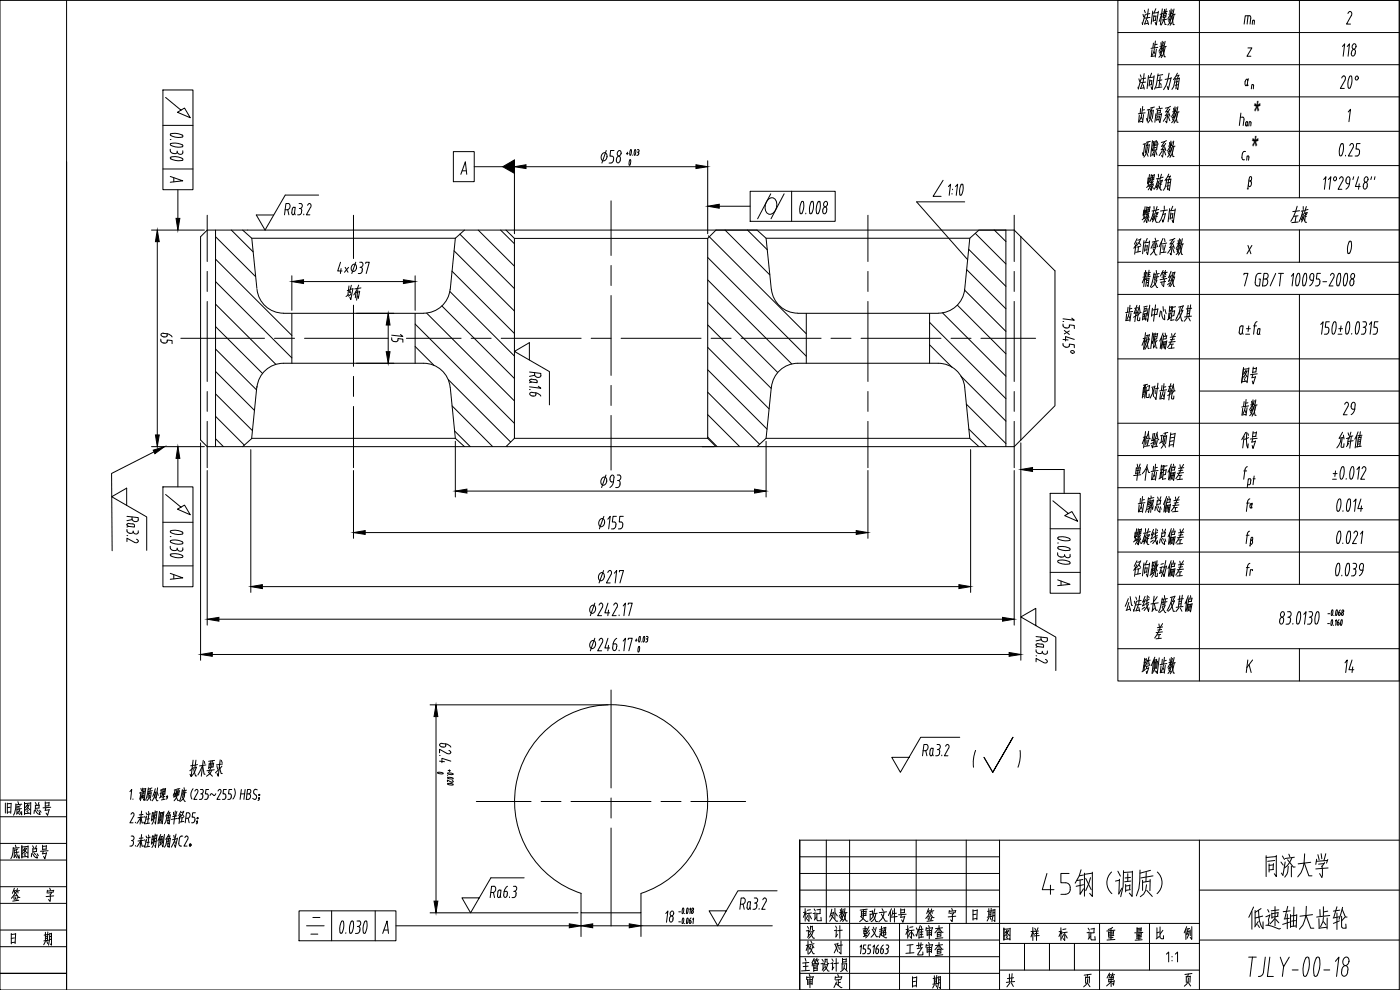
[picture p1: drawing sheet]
<svg xmlns="http://www.w3.org/2000/svg" width="420mm" height="297mm" viewBox="0 0 420 297" stroke-linecap="round" stroke-linejoin="round" font-family="sans-serif">
<defs><g id="words">
<text font-size="15" x="288.6" y="233.9">( )</text>
<text font-size="13.7" x="311.5" y="270.6">45钢（调质）</text>
<g font-size="11.5">
<text x="378.9" y="264.6">同济大学</text>
<text x="373.6" y="280.1">低速轴大齿轮</text>
</g>
<g font-size="10.3">
<text x="375.5" y="37.9">*</text>
<text x="374.9" y="48.2">*</text>
</g>
<g font-size="8.8">
<text x="398.3" y="28.2">20°</text>
<text x="395.8" y="48.7">0.25</text>
<text x="393.3" y="68.1" transform="rotate(-90 393.3 68.1)">左旋</text>
<text x="398.3" y="78">0</text>
<text x="400" y="135.8">允许值</text>
<text x="395.1" y="155.2">0.014</text>
</g>
<g font-size="8.4">
<text x="351" y="18.7" transform="rotate(-90 351 18.7)">齿数</text>
<text x="342.9" y="58.2">螺旋角</text>
<text x="378.2" y="116.4" transform="rotate(-90 378.2 116.4)">图号</text>
<text x="378.2" y="125.9" transform="rotate(-90 378.2 125.9)">齿数</text>
<text x="378.2" y="135.8" transform="rotate(-90 378.2 135.8)">代号</text>
<text x="395.1" y="164.7">0.021</text>
</g>
<g font-size="7.9">
<text x="282.6" y="60.3">1:10</text>
<text x=".4" y="245.9">旧底图总号</text>
<text x="2.1" y="258.9">底图总号</text>
<text x="256.8" y="278">更改文件号</text>
<text x="240.9" y="297.7">审 定</text>
<text x="330.9" y="297.4">第 页</text>
</g>
<g font-size="7.5">
<text x="2.1" y="271.6">签 字</text>
<text x="239.9" y="277.6">标记</text>
<text x="247.6" y="277.6">处数</text>
<text x="276.6" y="277.6">签 字</text>
<text x="290.7" y="277.6">日 期</text>
<text x="2.1" y="284.7">日 期</text>
<text x="240.6" y="287.5">校 对</text>
<text x="270.6" y="287.9">工艺审查</text>
<text x="270.6" y="282.9">标准审查</text>
<text x="300.2" y="283.3">图 样 标 记</text>
<text x="330.9" y="283.3">重 量</text>
<text x="345.7" y="283.3">比 例</text>
<text x="272.7" y="297.7">日 期</text>
<text x="300.9" y="297.4">共 页</text>
</g>
<g font-size="7.1">
<text x="401.8" y="125.6">29</text>
<text x="257.9" y="282.6">彭义超</text>
</g>
<text font-size="6.6" x="46.9" y="104.4">65</text>
<g font-size="5.7">
<text x="116.4" y="104.1">15</text>
<text x="407.1" y="202.8" transform="rotate(-90 407.1 202.8)">14</text>
<text x="203.2" y="278" transform="rotate(-90 203.2 278)">18</text>
</g>
<g font-size="5.3">
<text x="185.2" y="51.2">0</text>
<text x="188" y="197.2">0</text>
</g>
<g font-size="4.9">
<text x="376.8" y="154.5" transform="rotate(-90 376.8 154.5)">f α</text>
<text x="376.8" y="165.1" transform="rotate(-90 376.8 165.1)">f β</text>
<text x="376.8" y="173.9" transform="rotate(-90 376.8 173.9)">f r</text>
</g>
</g></defs>
<!-- layer: OTH -->
<g fill="none" stroke="#000" stroke-width=".3">
<path d="M0 .1h419.9v296.9h-419.9zM0 240.1h20M0 258h20M0 253.1h20M0 245.1h20M240 257.1h60M248 252.1v25M255 252.1v44.9M275 252.1v25M290 252.1v25M0 266.1h20M0 271h20"/>
<path d="M0 279h20M240 272.1h60M240 267.1h60M240 262.1h60M252.1 277.7v3.8M270 277.1v19.9M285 277.1v19.9M330 277.1v19.9M345 277.1v14M0 284h20M20 292h-20h20M240 287h60"/>
<path d="M240 292h60M240 282.1h60M251 287.6v3.8M300 291.1h60M300 283.1h60M307.5 283.1v8M315 283.1v8M322.5 283.1v8M350.1 286.3l.6-.6v2.9M351.7 287v.1M351.7 288.1v.2M352.7 286.3l.7-.6v2.9"/>
<path d="M374.7 287.2h2.3M375.9 287.2l-.7 5.8M377.7 293h.4M379.7 287.2l-.6 4.9-.4 .6-.6 .2M381.1 287.2l-.7 5.8h1.7M384.2 287.2l1 2.9 1.7-2.9M385.2 290.1l-.3 2.9M387.8 291h1.8M391.9 287.5l.5-.4 .4 .4M391.9 287.5l-.7 2.2-.2 1.5 .2 1.4M392.8 287.4a6.9 6.9 0 0 1-1 5.5h-.3l-.3-.3M395 287.5l.5-.4 .4 .4"/>
<path d="M395.1 287.5l-.8 2.2-.1 1.5 .2 1.4M395.9 287.4a6.9 6.9 0 0 1-.9 5.5h-.4l-.2-.3M397.3 291h1.8M400.8 288.4l1-1.2-.7 5.8M402.7 291a.95 .95 0 0 1 .7-1.2 .95 .95 0 0 1 1.1 .8v.4M402.7 291l-.1 .6a.91 .91 0 0 0 .6 1.3 .91 .91 0 0 0 1.2-.8l.1-.5M403.5 287.4a.96 .96 0 0 1 1.3 .2 .96 .96 0 0 1 0 1.2 .91 .91 0 0 1-1.2 .9 .91 .91 0 0 1-.6-1.3zM404.5 291l-.1 .7"/>
</g>
<!-- layer: 0 -->
<path d="M20 .1v296.7v-248.2M142.3 50h8.6" fill="none" stroke="#000" stroke-width=".3"/>
<!-- layer: OBJ -->
<path d="M300 252.1v44.9M360 252.1v44.9M419.9 252.1h-179.9v44.9v-44.9v44.9h179.9M240 277.1h120M360 267.1h59.9M360 282.1h59.9" fill="none" stroke="#000" stroke-width=".3"/>
<g fill="none" stroke="#000" stroke-width=".3">
<path d="M335.5 .1h84.4v204.2h-84.4zM335.5 9.8h84.4M335.5 19.4h84.4M342.8 6.8l.1 .6M343 4.3l.2 .8M343.5 3.1l.2 .7M343.7 4.3l-.8 2.9M344.2 5.4l-.7 1.8M344.4 6.1l.3 1.3M344.5 7l-1 .2M344.6 2.7l-.3 2.7M345.1 4.1l-1.3 .2"/>
<path d="M345.1 5.2l-1.6 .2M345.9 3.3l-.4 3.9M346.3 4.5l-.2 2M346.8 6.1h-.7M346.9 2.6l-.6 1.3M346.9 4.8l-.1 1.3M346.9 4.9h-.6M347.6 3.8l-1.7 .2M347.6 3.4l-.6 4.1-.3-.8M348.6 4.5l.1 .5M348.7 4.2l-.8 2.2M348.8 2.7l-.6 4.7"/>
<path d="M349 4l-.8 .3M349.2 4l-.1 1.4M349.3 6l.4 1.4h.3M349.5 5.2l-1 2.3M349.5 2.8l-.1 1.2M349.8 4.6l-.6 .2M349.9 5.1l-.8 .1M350 4l-.8 .2M350 2.7l-.3 1.3M350.1 3.9l-.3 1.2M350.1 5.8l-1.4 .2M350.3 3.4l-1.2 .2"/>
<path d="M351.1 3.2l.1 .7M351.2 5.4l-.4 1.1 .6 .6M351.3 4.3l.3 .7M351.3 4.2l-.8 1.5M351.4 5.7l-.8 .3M351.5 5.4l-.6 1.7-.4 .4M351.5 2.7l-.3 2.5M351.7 5l.4 2.4h.3M351.8 3l-.2 1.1M351.9 4l-1.1 .3M352.3 2.7l-.7 2.7M352.4 4.3l-.7 2.4-.5 .9"/>
<path d="M352.7 4.3l-.7 .1M360 .1v204.2M374.5 14.4h1.2l-1.5 2.5h1.2M374.6 4.7l-.3 2.5M374.9 4.7h-1.2l-.3 2.5M375 4.7l.3 .2 .1 .5M375.4 5.4l-.2 1.8M376.5 6.4l-.1 .9M376.5 6.4l-.1-.3h-.4l-.2 1.2M390 .1v59.2M402.9 14l.7-.8-.5 3.7M404.3 14l.7-.8-.4 3.7"/>
<path d="M405.2 3.4l-.7 .7M405.2 3.5l.4 .2 .1 .7-1.6 2.8h1.2M405.5 16l.1 .3a.53 .53 0 0 0 .5 .5 .53 .53 0 0 0 .5-.5l.1-.3M405.6 15.6v.4M405.6 15.6l.3-.5a.49 .49 0 0 1 .5-.3 .49 .49 0 0 1 .4 .5v.3M406 13.4a.49 .49 0 0 1 .6-.3 .49 .49 0 0 1 .4 .5l-.3 .9a.49 .49 0 0 1-.5 .2 .49 .49 0 0 1-.4-.5zM406.7 15.6v.4M48.9 27h9v29.9h-9zM48.9 37.6h9M49.7 29.2l4.6 3.8 1.1-.6 1.7 2.9-3.8-1.6 1-.7M335.5 29.1h84.4M335.5 39.4h84.4"/>
<path d="M341.5 26.1l.1 .6M341.8 23.7l.2 .8M341.9 34.6l-.2 2 1.2-.2M342.2 22.5l.3 .7M342.3 32.6l-.1 1.5M342.4 23.7l-.8 2.9M342.5 35.2l.4 .7M342.6 34.3l-.6 2M342.9 31.9l-.2 2M343 24.8l-.7 1.7M343.1 25.5l.3 1.2M343.2 34.4l-.3 2.4"/>
<path d="M343.3 26.3l-1.1 .3M343.4 22.1l-.3 2.6M343.5 32.9l-.7 .1M343.7 33.9l-2.1 .2M343.8 24.6l-1.5 .2M343.8 23.4l-1.2 .3M344.7 22.7l-.4 3.9M344.8 32.9l-.5 3.5-.2-.9M345.1 23.9l-.3 1.9M345.2 32.8l-.9 .2M345.3 33.1l-.3 2.4M345.4 35.6l.4 1"/>
<path d="M345.6 33.7l-.5 2.4-.6 .8M345.6 22l-.5 1.3M345.6 25.4l-.7 .1M345.7 24.2l-.7 .1M345.7 24.1l-.2 1.3M345.8 32.3l-.3 1M346.1 33.2l-.9 .2M346.2 33l-.4 2.5M346.3 23.1l-1.7 .3M346.4 22.7l-.6 4.2-.4-.9M346.5 32.1l-1.2 .3M346.9 34.1l-.3 2.6"/>
<path d="M347.3 34.8l-.2 1.3M347.4 33l-.1 1.2M347.6 22.2l-.6 3.5-.5 1M347.9 31.9l.1 .5M347.9 35.8l-.8 .1M348 35l-.7 .1M348 34.8l-.2 1M348.2 23l-.4 3.2M348.3 33.9h-1M348.3 33.1l-.9 .1M348.3 25l.2 .6M348.3 33l-.2 .9"/>
<path d="M348.5 34.3l-1.6 .3M348.6 34.1l-.5 2.7-.3-.7M348.7 24l-1.3 .2M348.7 26.1l-1.8 .3M348.8 32.5l-1.8 .3M349 22.4l-1.5 .3M350.1 35l-1 1.4M350.4 34.5l-.3 2.4-.3-.5M350.6 33.4l-.8 .2M350.6 35l.5 1.2M350.7 33.8l.4 1.1M350.7 32.2l-.8 1.4"/>
<path d="M350.9 22l-.9 3.6-.8 1.3M350.9 34.4l-1.2 .3M351.1 32.8l-1.3 1.8M351.3 31.9l-1.5 .6M351.4 23.5l-1.7 .3M351.5 23.2l-.9 3.7-.3-1M352.2 32.5l.1 .7M352.3 34.7l-.4 1.1 .6 .6M352.5 33.5l-.9 1.5M352.5 33.6l.3 .7M352.6 35l-.9 .3M352.6 34.7l-.6 1.7-.4 .4"/>
<path d="M352.6 32l-.3 2.6M352.7 23.4l-.5 2.6-.5 .8M352.9 34.3l.3 2.4h.4M353 32.3l-.3 1.1M353.1 33.3l-1.2 .3M353.3 23.7l-.4 3M353.4 22l-1.2 1.9M353.5 32l-.8 2.8M353.5 25.4l-.8 .2M353.5 33.6l-.6 2.5-.6 .8M353.6 24.5l-.8 .1M353.8 22.6l-.8 .2"/>
<path d="M353.8 22.5l-.5 1.1M353.9 33.6l-.8 .1M353.9 23.4l-.4 3.5-.3-.5M353.9 23.5l-1.2 .2M372.2 35.2h.7M372.4 33.9l-.5 3.8M372.9 35.1l.4 .5-.2 2.1M374 37.8h.1M374.1 36.5h.3l-.1 1M374.2 36.5l-.4 .4v.7l.2 .1 .3-.3M374.3 37.5l.1 .3M374.5 24.2l-.2-.5a1.22 1.22 0 0 0-.3 2l.4-.4"/>
<path d="M374.7 23.7l-.2 .4-.2 1.6 .3-.1M375.2 36.5h-.3l-.1 1.3M375.3 36.5l.1 .2v1.1M375.5 26.7l.2-1.3 .5 .2-.1 1.1M404.6 33.6l.7-.8-.5 3.7M48.9 50.7h9M51.1 52.9l3.8 1.4-3.8 .4M51.1 41.9h.2M51.1 44.8v.6M51.1 45.3l.3 .5 .6 .2M51.3 43l-.2 .3 .2 .3M51.3 40.7l-.2-.3a3.5 3.5 0 0 1 3.8 .4 3.5 3.5 0 0 1-3.5-.1"/>
<path d="M51.4 43.1a3.9 3.9 0 0 1 3.5 .7 3.5 3.5 0 0 1-3.5-.2M52.2 53.3v1.3M53.2 45.3v.3M53.2 45.6l-.5 .5-.8-.1M53.4 56.9v8.6M54.7 47.5l.2 .4-.2 .2M54.7 47.5a3.5 3.5 0 0 0-3.6-.1 4 4 0 0 0 3.6 .7M54.9 45.2v.6a.87 .87 0 0 1-.9 .5 .87 .87 0 0 1-.8-.7M95.6 58.5h-10l-6.1 10.5-2.6-4.5h5.2M136.1 45.5h6.2v9h-6.2zM138.3 52.3l1.4-3.8 .4 3.8M138.7 51.3h1.2"/>
<path d="M154.4 48.2v21.9M157.9 50h51M180.9 46a.92 .92 0 0 1 1.2 .2 .92 .92 0 0 1 0 1.2 .87 .87 0 0 1-1.1 .8 .87 .87 0 0 1-.6-1.2zM181.9 45.2l-1.3 3.7M182.8 48.9h.6M184.3 45.2h-1l-.3 1.6h.6M189.3 46.5l.2-1.2-.2-.4-.3 .8v.8M190.5 45l-.1 1.5M190.7 45h-.2M190.8 45l-.2 1.5M191.3 44.9h.3M191.6 44.9l.2 .4-.3 .3"/>
<path d="M212.4 48.2v21.9M225.1 57.4h25.6v9h-25.6zM231.3 58.2l-3.9 7.4M235.3 58.2l-3.9 7.4M237.6 57.4v9M335.5 49.7h84.4M335.5 59.3h84.4M343.6 43.2l-.5 3.5-.2-.9M344 43.1l-.9 .2M344 43.4l-.3 2.4M344.2 45.9l.4 1M344.4 44l-.5 2.3-.6 .8"/>
<path d="M344.6 42.6l-.3 1M344.9 43.5l-.9 .2M344.9 43.4l-.3 2.4M345.2 42.4l-1.2 .3M345.9 42.2l-.6 4.7M346.3 42.5l-.5 .2M346.3 42.4l-.5 2.9-.1-.6M346.3 45.5l-.6 1.2M346.5 43.5l-.3 1.7M346.7 45.1l-.2 1.9-.3-.7M346.8 42.3l-.6 1.3M346.8 45.3l.4 1.2"/>
<path d="M347 44.2l-.7 .2M347 42.1l-.1 1.4M347.2 44.9l-1 .2M347.2 42.4l.4 .9M347.3 43.5l-.8 .1M347.3 43.4l-.2 1.5M348.8 45.2l-.9 1.5M349.2 44.8l-.3 2.3-.3-.4M349.4 43.7l-.8 .2M349.4 45.3l.4 1.2M349.5 42.5l-1 .2M349.5 44.1l.4 1.1"/>
<path d="M349.5 42.5l-.8 1.3M349.7 44.7l-1.3 .2M349.8 43l-1.2 1.9M350.1 42.2l-.6 .3M351 42.7l.1 .8M351.1 44.9l-.4 1.2 .6 .6M351.2 43.8l-.8 1.5M351.2 43.9l.4 .7M351.3 45.3l-.8 .3M351.4 45l-.6 1.7-.4 .4M351.4 42.3l-.3 2.6M351.7 44.6l.3 2.4h.3"/>
<path d="M351.8 42.6l-.3 1.1M351.8 43.6l-1.1 .2M352.3 42.3l-.8 2.8M352.3 43.9l-.6 2.4-.6 .9M352.6 43.8l-.7 .2M372.7 47.2l.3 .7h.5M372.8 46.2l-.1 1M373.4 45.5h.4M373.5 45.4l-.4 .2-.2 .6M374.1 48.1l.2-1.3 .5 .2-.1 1.1M374.3 56.7h.3M374.6 55.5l.2 .5a.9 .9 0 0 0 .8-.7 .9 .9 0 0 0-.4-1 .65 .65 0 0 0 .5-.7 .65 .65 0 0 0-.5-.6l-.7 3.7"/>
<path d="M375.2 54.3h-.3M397.3 53.9l.6-.9-.4 3.8M398.7 53.9l.7-.9-.5 3.8M400.5 53.1l.2-.1a.59 .59 0 0 1 .4 .8 .59 .59 0 0 1-.7 .4l-.2-.6zM402.6 53l.5 .5-.1 .8M402.6 53l-.6 .7M402.9 54.3l-1.3 2.5h1.1M403.9 54.3l.3-1a.49 .49 0 0 1 .6-.2 .49 .49 0 0 1 .3 .4l-.2 2-.4 .8-.6 .5M403.9 54.3l.1 .6 .4 .2M404.4 55.1h.6M406.3 53l-.3 .9M407.7 53l-.9 3h1.4"/>
<path d="M407.9 55.1l-.2 1.7M409.1 55.9l.1 .3a.53 .53 0 0 0 .5 .5 .53 .53 0 0 0 .5-.5l.1-.3M409.2 55.5l-.1 .5M409.2 55.5l.2-.6a.49 .49 0 0 1 .6-.2 .49 .49 0 0 1 .3 .5v.8M409.6 53.3a.49 .49 0 0 1 .6-.2 .49 .49 0 0 1 .3 .4l-.2 .9a.49 .49 0 0 1-.5 .3 .49 .49 0 0 1-.4-.5zM411.6 53l-.2 .9M412.7 53l-.2 .9M45.5 69h15.8M47.2 72.5v58M85.6 62.9h.6M86.4 62.9l.3 1.6M86.4 61.1h-.6l-.4 3.4"/>
<path d="M86.5 61a1.01 1.01 0 0 1 .5 1.1 1.01 1.01 0 0 1-.7 .8M87.7 62.7l.3-.4 .6-.1-.2 1.7M87.7 62.8v1.5h.5l.2-.5M87.9 64.5h.1M88.4 64l.2 .5M89.3 64.5h.5M89.7 61.1h.6a.77 .77 0 0 1 .4 .8 .77 .77 0 0 1-.6 .6M89.8 62.6h.3M90.1 62.6l.4 .2 .1 .5M90.5 63.3l-.1 .7-.5 .4M91.2 64.2l-.1 .3M92.3 61.6l.2-.3a.59 .59 0 0 1 .8 .1 .59 .59 0 0 1-.1 .8"/>
<path d="M93.2 62.2l-1.3 2.3h1.1M102.2 78.7l-.9 2.6h1.4M105.7 79.6a.67 .67 0 0 1 .8-.3 .67 .67 0 0 1 .5 .6 .97 .97 0 0 1-.3 1.2 .97 .97 0 0 1-1.2 0 1.46 1.46 0 0 1 .2-1.5zM106.8 78.7l-1.2 3.4M107.9 78.7h.6a.77 .77 0 0 1 .4 .8 .77 .77 0 0 1-.6 .7M109.7 79.1l.1-.4h1l-.9 3.4M215.9 61.9h9.2M230.4 60.1a1.51 1.51 0 0 1 1.8-.7 1.51 1.51 0 0 1 .9 1.8 2.48 2.48 0 0 1-2.5 3 2.84 2.84 0 0 1-.2-4.1zM240.7 63.9l-.3 .3-.3-.3M241.1 60.6l-.3-.2a3.9 3.9 0 0 0-.7 3.6M241.1 60.6l.1 1.7-.5 1.7M241.9 64l-.1 .2"/>
<path d="M244 60.6a3.7 3.7 0 0 1-.7 3.6 3.5 3.5 0 0 1 .5-3.8l.2 .2M245.7 63.9l-.5 .2a3.7 3.7 0 0 1 .6-3.7l.3 .2 .1 1.1-.5 2.3M247 62.9l.2-.6a.49 .49 0 0 1 .6-.2 .49 .49 0 0 1 .3 .5l-.3 1.3a.49 .49 0 0 1-.5 .2 .49 .49 0 0 1-.4-.4v-.8M247.4 60.6a.49 .49 0 0 1 .6-.2 .49 .49 0 0 1 .3 .5l-.2 .9a.49 .49 0 0 1-.6 .2 .49 .49 0 0 1-.3-.5zM289.5 60.6h-14.4l15.3 17.3M306.4 71l10.2 10.3v40.4l-10.2 10.3M335.5 69h84.4M335.5 78.7h84.4M340.3 74.5l.6-.9-.4 2.7M341.2 72.8l-.3 .8M341.2 71.6l-.8 1.7M341.7 74l-.2 1.6"/>
<path d="M341.8 72.8l.6 .8M342.2 73.9l-1 .3M342.3 71.8l-.8 .3M342.3 75.4l-1.5 .3M342.4 71.6l-1.3 2.1M343.3 63l-.2 1.8M343.3 72.2l-.4 3.9M343.5 64.9l.1 .7M343.6 65.3l-.8 .6M343.7 62l-.5 3.6M343.7 64.2l-.6 .2M343.7 73.4l-.2 2"/>
<path d="M343.8 63.2l-.6 .1M343.9 63.1l-.2 1.1M344 65.5l-.7 1.2M344.2 62l-.2 2M344.3 75h-.8M344.3 71.5l-.6 1.3M344.3 73.8h-.6M344.3 73.6l-.1 1.4M344.4 65.1l-.2 1.7-.3-.6M344.5 65.5l.3 .9M344.6 64.4l-.7 .1M344.6 63.7l-.6 .7"/>
<path d="M344.6 62.3l-.1 1.3M344.7 64.6l.1 .7M344.7 65.1l-.9 .1M344.8 64l-.9 1.1M344.8 62.9l-.6 .1M344.9 72.7l-1.6 .2M345 63.5l-1 .2M345 72.3l-.6 4.1-.3-.8M345.1 62.2l-.9 .1M345.1 62l-.2 1.5M346.1 74.7l.7 1.8h.4M346.1 73.1l-.7 1.4"/>
<path d="M346.2 63.3l-1.1 3.1M346.3 62l.1 .9M346.4 64.2l-.5 1.8-.1-.4M346.4 65.3l.6 1.4h.4M346.4 64.2h-.4M346.5 72.5l-.2 1.5M346.7 64.5l-.8 2.1M346.7 71.4l.1 .7M346.7 63.1l-1 .2M346.8 74.2l-.9 .2M347 74l-.7 1.3-1 1.2M347 72.4l-.2 1.6"/>
<path d="M347.1 63.9l-.3 2.3M347.1 73l.3 1M347.3 62l-.5 1.7M347.3 64.9l-.4 .1M347.5 63.8l-.8 .2M347.6 63.7l-.3 .7M347.6 72.2l-1.8 .4M347.8 62.9l-.9 .2M348.6 72.5l-.5 3.9M349 73.6l.1 1.3M349 71.5l-1.1 2.5M349.3 63.1l-.9 2.9-.6 .8"/>
<path d="M349.4 61.8v1.1M349.5 71.7l.1 .8M349.7 64.2l-.7 .1M349.8 64l-.8 2.7-.2-.7M349.8 73.5l-.6 2.2M349.9 75.6l-1.5 .2M350.1 72.9l-1.3 .3M350.4 63l-2.1 .3M351 62.6l-.4 3.9M351.4 63.8l-.2 2M351.4 74.5l-1 1.5M351.7 74.1l-.2 2.4-.3-.5"/>
<path d="M351.9 65.4h-.7M351.9 73l-.8 .2M352 61.9l-.6 1.3M352 64.2h-.6M352 74.6l.4 1.2M352 64l-.2 1.4M352.1 73.4l.3 1.1M352.1 71.8l-.9 1.4M352.2 74l-1.2 .3M352.4 72.3l-1.2 1.9M352.6 71.5l-1.5 .6M352.6 63.1l-1.6 .2"/>
<path d="M352.7 62.7l-.6 4.1-.4-.8M353.6 72.1l.1 .7M353.6 74.3l-.3 1.1 .5 .6M353.8 73.2l.3 .7M353.8 73.1l-.8 1.5M353.9 74.7l-.8 .2M353.9 74.3l-.5 1.7-.4 .4M354 71.6l-.3 2.6M354.2 73.9l.4 2.4h.3M354.3 71.9l-.3 1.1M354.4 72.9l-1.1 .3M354.8 71.6l-.7 2.8"/>
<path d="M354.9 73.2l-.7 2.4-.5 .9M355.2 73.2l-.7 .1M374.5 73.6l.9 2.5M375.7 73.6l-1.5 2.5M390 69v9.7M87.6 82.7v10.4M91.1 84.5h30M102.4 80.6l-.2 1.5M103.6 80.2l.8 1.5M104.6 80.2l-1.2 1.5M104.7 88.4l-.9 .6M104.7 85.8l-.3 2.8"/>
<path d="M104.9 87l-.7 .2M105.1 87.5l.2 .5M105.4 88.3l-.8 .6M105.5 85.6l-.6 2.2M105.9 86.6l-.6 3.3-.3-.7M105.9 86.6l-.8 .2M106.8 87.4l-.2 2M107 94h11.2M107.4 86.9l-.4 3.2M107.5 82.1h.6M107.7 85.5l-1.5 3M107.9 87.5l-1.1 .2"/>
<path d="M107.9 87.4l-.4 2.1-.2-.7M108 80.2h.3M108.3 80.2l.4 .2 .1 .6M108.3 86.4l-1.8 .3M108.7 81v.3M108.7 81.3l-.2 .5-.4 .2M124.6 82.7v10.4M319 96.5h.2M319 97.2v.6M319.1 97.8a1.07 1.07 0 0 0 1.8 .2v-.5l1.5 .1v1M319.4 99.1l1.5 1.3M320.9 99.3l-1.5 .9"/>
<path d="M321.6 95.4l.8 .7-3.4-.4M335.5 88.3h84.4M338.1 94.2l-.2 2M338.5 92.2l-.1 1.5M338.8 94.8l.2 .7M338.9 93.9l-.7 2M339.1 91.6l-.2 2M339.1 96l-1.2 .2M339.4 94l-.3 2.4M339.7 92.5l-.7 .2M339.9 93.5l-2.1 .3M341 92.9l-.4 3.6"/>
<path d="M341.2 94.6l-1 .6M341.2 91.6l-.8 2.4M341.3 93.8l-1 .2M341.5 92.3l-1 .2M341.6 93.6l-.3 2.4 .2 .2h.5l.1-.9M341.9 92.2l.3 1.6h.3M342 91.7l-.8 2.6M342.1 93.8l-.6 .8M343.1 93.8l-.2 2.2M343.5 81.8l-.1 .9M343.5 92.4l-.2 1.3M343.5 83.2l-.7 1.7"/>
<path d="M343.5 94.2l-.1 1.4M343.6 83.3l.2 .6M343.7 95.7v.3M343.7 95.6l-.8 .2M343.7 94.9l-.6 .1M343.8 99.8l-.6 5M343.8 81.1l-.6 4.9M344 93.3l-.7 .2M344 82.9l-1 .3M344 94.1l-.9 .2M344 92.5l-.6 .2M344 92.4l-.1 1"/>
<path d="M344.1 93.9l-.4 2.1M344.1 81.7l-.4 1.1M344.2 83.5l-.4 2.5M344.3 91.8l-1.1 .3M344.6 84.7l-.6 .2M344.6 92.6l-.3 2.2M344.6 84.1l-.5 .1M344.8 83.4l-.2 2.6-.3-.5M344.8 81.1l-.2 1.9M344.8 83.6l-.7 .1M345.1 91.6l-.7 4.8-.2-.8M345.1 82.3l-.9 .2"/>
<path d="M345.2 82.9l-1.2 .3M345.2 81.7l-1 .3M345.9 92.5l-.3 2.4M345.9 99.9l-.5 4.7M346.3 84.7l.9 1.6h.2M346.4 81.9l-.7 3.3-.5 .9M346.7 99.9l-.5 4.5 .3-.6M346.7 82.3l-.2 1.7M346.8 91.5l-.6 4.9M347 81.1l.1 .9M347.1 84.2l-.7 .2M347.2 83.7l-.7 .1"/>
<path d="M347.2 84.1l-.6 1.2-1 1M347.3 94.3l-1.7 .3M347.3 82.3l-.2 1.4M347.5 92.7l-1.7 .3M347.5 92.7l-.3 1.6M347.8 83l-1.6 .2M347.9 82.1l-1.6 .2M348.3 93.3l-.4 1.8M348.6 93.4l.1 1.3 .3 1 .5 .3v-1.5M348.7 84.7v.8M348.9 81.8l.1 .8M349 99.9l-.4 1.2-.4 3.5"/>
<path d="M349 92l.2 1.4M349.1 81.1l-.8 1.7M349.3 82.6l-.1 1.1M349.4 81.7l-.7 .1M349.5 83.8l-.3 2.2-.3-.4M349.6 92.9l.4 1.2M349.7 99.9l.1 .8M349.7 81.8l.2 .7M349.8 84.4l-1.6 .3M349.8 81.1l-.6 1.6M349.8 83l-1.1 .2M350.2 83.6l-2.1 .3"/>
<path d="M350.3 81.7l-.7 .1M350.8 93.9l-.2 1.9M351.1 91.8l-.2 1.7M351.1 84.9l-.7 .5M351.2 93.2l-.3 2.4M351.2 84.1l-.6 .3M351.3 95.3l-.9 .7M351.4 82.9l-.8 .4M351.5 81.4l-.7 1.8M351.5 94.1l-.4 .1M351.6 82.5l-.9 1.9M351.6 92.1l-.5 .1"/>
<path d="M351.7 92l-.2 1.1-.6 .2M351.8 83.6l.4 2.3h.3M351.9 92l-.5 4.2M352 81.9l-.5 2.4-.7 1.7M352.3 94.7l-.7 .2M352.3 96l-.9 .1M352.5 93.3l-.8 .2M352.5 83.2l-.5 .1M352.6 83l-.6 1.7-.8 1.3M352.6 81.7l-.9 .2M352.6 93.2l-.3 1.5M352.6 81.6l-.5 1.6"/>
<path d="M352.7 100l-2.3 4.3M352.8 92l-.9 .2M353.9 93.6l.8 2.7h.3M354.2 92.1l-.3 1.5-1.1 2.5M355 93.2l-.6 .2M355 93.1l-.7 1.7-1.2 1.5M355.1 91.8l-1.4 .3M355.1 91.7l-.6 1.6M356.3 95.3l-.9 1.1M356.6 91.6l-.4 3.4M356.7 95.3l.5 1M356.9 94l-.6 .1"/>
<path d="M357 93.2l-.6 .2M357.3 91.5l-.4 3.4M357.6 94.9l-2.1 .2M357.6 92.5l-1.6 .2M371.9 99.7l.4 .6M372.1 98.4l.2-.5 .8-.1-.3 1.9M372.1 98.4l-.2 1.3M372.8 99.8l.3 .5M372.9 99.7l-.5 .6M373.3 82.5l.1-.5h1.1l-1 3.8M374.1 98.6h1.1M374.8 97.8l-.2 1.7"/>
<path d="M376.2 97.8h.9M376.6 97.4l-.4 2.9M376.9 83.1l-.2 1.6a.79 .79 0 0 0 .6 1M377.3 96.5l-.5 .3-.2 .5M377.8 98.6h.4l-.2 1.3-.4 .5M377.8 98.6l-.3 .2-.2 1.1 .3 .5M377.8 83.7h.4l-.2 2.1h-.7M378.5 82h-.7a1.06 1.06 0 0 0-.9 1.1M379.1 83.7h.8M379.9 83.7a1.1 1.1 0 0 1 .6 1.1 1.1 1.1 0 0 1-.9 .9M379.9 83.7a.87 .87 0 0 0 .7-.8 .87 .87 0 0 0-.5-.9h-.8l-.4 3.8h.7M382.9 82l-1.7 3.8"/>
<path d="M383.7 82h1.5M384.4 82l-.4 3.8M387.6 82.9l.6-.9-.4 3.8M389 85.6a3.9 3.9 0 0 1 .7-3.6 3.5 3.5 0 0 1-.1 3.6M389.6 85.6l-.3 .2-.3-.2M390 88.3v87M391.6 85.6l-.3 .2a3.6 3.6 0 0 1 .5-3.8 3.5 3.5 0 0 1-.2 3.6M393.1 82.9l.1 1 .4 .2M393.1 82.9l.3-.6a.49 .49 0 0 1 .5-.2 .49 .49 0 0 1 .4 .4v.4M393.5 84.1h.6M394.3 82.9l-.4 2-.9 .9M394.8 85.8h.6"/>
<path d="M395.6 83.7l.4 .2 .1 .6M396.1 84.5l-.1 .7-.6 .5M396.3 82h-1l-.2 1.7h.5M396.4 97.4l.7-.9-.5 3.8M397 84.5h1.1M398.8 99.5l-.3 .5-.4 .3M398.9 96.5h-1l-.2 1.7 1 .3v1M399.3 82.6a.62 .62 0 0 1 .8-.6 .62 .62 0 0 1 .3 1l-1.5 2.8h1.1M401.7 82.2l-.5 1.7v1.6M401.8 98.6h1.1M401.9 85.6l-.4 .2-.2-.2M402.2 82.2l.1 1.7-.5 1.6"/>
<path d="M402.3 82.2l-.3-.2-.3 .2M402.5 97.8l-.2 1.7M403.3 85.5a3.7 3.7 0 0 1 .7-3.5 3.5 3.5 0 0 1-.1 3.5M403.9 85.6l-.3 .2-.3-.2M404.4 96.7a3.6 3.6 0 0 0-.2 3.6 3.5 3.5 0 0 0 .6-3.7l-.5 .1M405.1 84.5v.4M405.2 84.5l.2-.6a.49 .49 0 0 1 .6-.2 .49 .49 0 0 1 .3 .5v.3M405.6 82.3a.49 .49 0 0 1 .6-.2 .49 .49 0 0 1 .3 .4l-.2 .9a.49 .49 0 0 1-.6 .2 .49 .49 0 0 1-.3-.4zM406.3 84.5l-.3 1a.49 .49 0 0 1-.5 .2 .49 .49 0 0 1-.4-.5v-.3M409 96.5h.6M409.1 98.2a.65 .65 0 0 1 .8 .8M409.6 96.5a.87 .87 0 0 1 .5 .9 .87 .87 0 0 1-.7 .7"/>
<path d="M409.9 99l-.3 1-1 .3M411 97.4l.6-.9-.4 3.8M412.9 98.2a1.14 1.14 0 0 1 .4 1.4 1.14 1.14 0 0 1-1.2 .7M413.6 96.5h-1.1l-.2 1.7h.6M107 109h11.2M158.9 108v-5.2l-4.5 2.6 10.5 6.1v10M158.9 111.6l3.4 .4v.7M158.9 114.1v.1M158.9 116.9h.2M159.4 114.6l-.5 .2M159.7 117.8l1.1 .1v.5M159.7 118.8l.4 .1"/>
<path d="M159.7 117.7a.56 .56 0 0 0-.7 .5 .56 .56 0 0 0 .7 .6M160.4 111.8v.7M160.4 112.6l-1.5 .3M160.5 112.5a1.01 1.01 0 0 0 .8 .7 1.01 1.01 0 0 0 1-.5M160.6 113.9l-1.3-.1-.3 .4 .5 .4 1.7 .2v-.4M160.6 113.9l.6 .5M160.8 118.4l-.2 .3-.5 .1M160.8 117.9l.8 .2 .7 .7M161.5 115.9l.8 .6-3.4-.4M319 103v.5M319 101.8l1.5 .2M319.1 103.5l.2 .4 .9 .3"/>
<path d="M320.9 103.7l-.2 .4-.5 .1M320.9 103.8v-.6l1.5 .2v.9M321.4 105.3h.8l.2 .4a.55 .55 0 0 1-.6 .3 .55 .55 0 0 1-.4-.7zM322.4 101.8l-2.6-.8v1.3M335.5 107.7h84.4M343.2 116.2l-.4 3.2M343.5 118.2l-.4 .1M343.5 115.6l-.4 2.4M343.5 101.8l.3 .7M343.5 118.8l-.6 .1M343.6 101.5l-.9 2.1M343.8 115.5l-.3 2.2h.2"/>
<path d="M344 101.4l-.9 .2M344 116.3l-.8 .1M344 116.2l-.5 3.3M344.1 102l.5 2.6 .3-.1M344.2 117l-.2 2 .2 .3 .6-.1 .1-1M344.3 100.6l-1 4M344.4 115.3l-1.2 .3M344.8 117.1l-.6 .1M344.8 101.8l-.3 .2M344.9 100.5l-.9 .2M344.9 101.6l-1.3 3.2M344.9 115.8l-.6 .1"/>
<path d="M345 100.4l-.4 1.5M345 115.6l-.2 1.5M345.9 116.4l.3 2.6M346.4 100.1l-.5 2.9-.1-.6M346.4 100.2l-.5 .1M346.5 116.1l-.8 .1M346.6 101.8l.4 2.6h.3M346.6 115.8l-1.4 3.7M346.7 117.1v1M347.1 100.9l-.5 .1M347.3 102.1l-.5 .7M347.4 100l-.3 1.7-.6 .1"/>
<path d="M347.4 100.1l-.7 .2M347.5 115l-.6 4.9-.4-.7M347.7 116.4l-1.1 .3M348.3 117.7l-.2 2 1.2-.2M348.6 101.1l-.6 1.2M348.7 115.7l-.1 1.5M348.9 102.5l-.3 2.2M349 118.3l.2 .7M349.1 117.4l-.7 2M349.2 100.5l-.8 3.8M349.3 102.6l-.3 1.8M349.3 115.1l-.2 2"/>
<path d="M349.6 117.5l-.3 2.4M349.7 102.5l-.2 1.9M349.9 103.2l-1 .2M349.9 116l-.7 .2M350 101.6l-1 .2M350.1 100.9l-.9 .1M350.1 102.5l-1.2 .1M350.1 117l-2.1 .3M350.2 102.2l-.5 2.6-.1-.3M350.2 100.7l-.3 1M351.2 116.4l-.4 3.6M351.4 118.1l-1 .6"/>
<path d="M351.4 115.1l-.8 2.4M351.5 117.2l-1 .3M351.6 100.1l.1 .8M351.7 103.3l-.2 1.2M351.7 115.8l-1 .2M351.8 117.1l-.1 2.6h.5l.1-.9M352.1 115.7l.3 1.6h.3M352.2 103.2l-1 .1M352.2 115.2l-.8 2.6M352.3 117.3l-.6 .8M352.4 104.4l-1.7 .1M352.5 101.8l-1.3 .1"/>
<path d="M352.7 102.5l-1.9 .2M352.8 101l-1.6 .2M360 117.3h59.9M372.3 100.3h.1M373.8 100.3h1.2M377.6 100.4h.1M378 100l.1 .4M397.5 100.3h.6M399.9 100.1a3.7 3.7 0 0 1 .7-3.6 3.5 3.5 0 0 1-.1 3.6M400.5 100.1l-.4 .2-.2-.2M401.6 100.3h1.1M405.7 100.1l-.1 .2"/>
<path d="M407.4 100.1l-.3 .2a3.5 3.5 0 0 1 .5-3.8 3.5 3.5 0 0 1-.1 3.6M45.5 134h15.8M46.2 135.6l-12.7 6.5 .2 23.2M53.4 137.5v8.6M60.2 132.9v65.2M75.3 134.9v42.8M136.7 132.4v16.7M229.9 132.4v16.7M291.3 134.9v42.8M306.4 132.9v65.2M335.5 127h84.4M335.5 136.7h84.4"/>
<path d="M341.3 139.3l.2 .9M342.2 139.2l-.4 1.2M343.5 131.4l.2 .7M343.6 131.1l-.8 2M343.8 129.5l-.6 4.9M343.9 132.2l-.1 1.2M344 131l-.9 .2M344.2 140l.5 1.8h.4M344.3 132l-.1 1M344.3 139.4l-.2 .9-1.3 1.8M344.6 130l-.7 1.8M344.7 131.5l-.6 .1"/>
<path d="M344.7 129.4l.2 2.2h.3M344.8 131.9l-.5 1.9M345 133.7l-1.5 .2M346 130.5l-.3 1.7M346.2 132.7l-.8 .5M346.2 139.9l-.1 1.5M346.4 132.1l-.8 .1M346.5 131.9l-.6 2.5-.3-.8M346.5 130.1l-.6 .1M346.6 130l-.4 2.1M346.6 132.4v1.1M346.8 139.3l-.2 2"/>
<path d="M346.9 132.1v1.1M347.2 130.1l.4 1.8h.2M347.3 129.7l-.8 2.3M347.3 131.6l-.5 .1M347.3 132.2l-.4 1.7M347.4 133.9l-1.2 .2M348.6 139.6l-.2 1.6M348.7 130.7l-.3 2M349 130.6l-.7 .2M349 132.4l-1 .6M349.1 139.8l-.6 .1M349.2 139.6l-.2 1.2-.6 .2"/>
<path d="M349.2 130.8l-.2 2.4M349.4 133.2l.4 1M349.4 139.6l-.5 4.2 .9-.2M349.6 131.3l-.5 2.4-.6 .8M349.8 129.9l-.3 1.1M350.1 130.8l-.9 .2M350.1 130.7l-.3 2.5M350.3 139.7l-.9 .2M350.5 129.7l-1.2 .3M351.4 129.9l-.5 4.2M351.5 139.3l-.4 1.2-.4 3.5M351.7 139.9l-.8 3.8"/>
<path d="M352.2 133.4l-1.3 .2M352.2 132.2l-1.1 .2M352.2 139.3l.1 .7M352.3 131.2l-1.1 .2M352.6 130.1l-1.3 .3M352.7 130l-.6 4.1M352.7 140l-.3 1M354.1 139.4l.1 .9M355.2 139.3l-2.3 4.3M38 151.7v-5.2l-4.5 2.5 10.5 6.1v10M38.1 154.9l3.4 .4v.7a1 1 0 0 1-1 .5 1 1 0 0 1-.9-.8v-.6M38.1 158.9l.1 .7 .7 .4"/>
<path d="M38.6 157.9l-.5 .2M38.7 157.1l1.1 .1M38.7 157l-.6 .4 .3 .4 1.9 .3v-.4M39.6 155.9l-1.5 .3M39.8 157.2l.6 .4M40 159.3v.3M40 159.6l-.2 .3-.9 .1M41.5 159.2v.6a.77 .77 0 0 1-.8 .4 .77 .77 0 0 1-.7-.6M48.9 146.1h9v30h-9zM48.9 156.7h9M49.7 148.4l4.6 3.8 1.1-.7 1.7 3-3.8-1.7 1-.6M51.2 159.3a3.7 3.7 0 0 1 3.7 .7l-.1 .1a3.7 3.7 0 0 1-3.7-.6z"/>
<path d="M62.2 141.2v46.4M106.1 141.2v20.3M109.6 159.8h147.4M140.1 147.3h86.3M180.2 155.8a.92 .92 0 0 1 1.2 .2 .92 .92 0 0 1 0 1.2 .87 .87 0 0 1-1.1 .8 .87 .87 0 0 1-.6-1.2zM180.8 143.4a.92 .92 0 0 1 1.2 .1 .92 .92 0 0 1 0 1.3 .87 .87 0 0 1-1.1 .8 .87 .87 0 0 1-.6-1.2zM181.2 154.9l-1.3 3.8M181.9 142.5l-1.3 3.8M182.4 155.8l.7-.9-.4 3.8M183.1 143.8l.1 .5 .4 .3M183.1 143.4l-.1 .4M183.1 143.3l.3-.5a.49 .49 0 0 1 .5-.2 .49 .49 0 0 1 .4 .4l-.3 2-.4 .7-.6 .5"/>
<path d="M183.5 144.6h.6M183.5 158.7h.6M184.4 156.6l.4 .3 .1 .5M184.8 146.3h.5M184.8 157.5l-.2 .9-.5 .2M185 154.9h-1l-.2 1.7h.6M185.3 142.5h.5M185.3 144.2l.7 .2 .1 1M185.6 158.7h.5M185.8 142.5a.87 .87 0 0 1 .5 .9 .87 .87 0 0 1-.7 .8M186.1 145.4l-.3 .6-.4 .2M186.4 156.6a1.16 1.16 0 0 1-.2 2"/>
<path d="M187.1 154.9h-1.1l-.2 1.7h.6M260.5 141.2v20.3M304.4 141.2v46.4M309.9 140.9h9.5v7.1M315.2 148h9v30h-9zM315.2 158.7h9M316 150.3l4.6 3.8 1.1-.6 1.7 2.9-3.9-1.7 1.1-.6M335.5 146.3h84.4M335.5 156h84.4M340.7 159.7l-.2 1.7M341 140.3l-.2 1.9M341.1 158.7l-.4 3.5"/>
<path d="M341.2 159.9l-.5 .1M341.3 159.7l-.1 1.2-.7 .1M341.6 140.5l-.4 3.6M341.6 158.7l-.1 1.9M341.9 151.5l-.2 2.1M342 141.1l-.9 .1M342.1 158.9l-.2 1.3M342.1 141.9l-1.3 .1M342.2 140.4l-1.2 .1M342.3 140.3l-.3 1.6M342.3 149.5l-.2 1.5M342.3 159.5l-.7 .2"/>
<path d="M342.4 142.4l-2.2 .3M342.5 152.1l.3 .8M342.5 158.8l-.9 .2M342.6 158.7l-.3 1.4M342.6 151.2l-.7 2M342.9 149l-.3 1.9M342.9 153.4l-1.3 .2M343.2 151.4l-.3 2.3M343.5 149.9l-.7 .2M343.6 150.8l-2 .4M343.7 159.9l-1.1 3.2M343.8 158.6v.9"/>
<path d="M344.1 140.7l-.4 3.4M344.1 159.8l-.9 .2M344.7 149.3l-.5 3.3-.4 1.1M344.7 158.6l-.5 1.8M344.8 150.7l-.1 .8M344.9 152.4l-.2 1.3-.1-.3M345.1 149.8v.5M345.2 159.5l-.8 .2M345.3 151.8l-.7 .2M345.3 151.7l-.4 .8M345.3 152.3l-1 .6M345.3 151.2l-.6 .2"/>
<path d="M345.4 150.7l-.6 .1M345.4 150.6l-.2 .6M345.4 148.8l.1 .5M345.5 150.3l-.9 .1M345.8 150.1l-.5 3.6M345.8 141.9l-.2 2 1.2-.2M346.2 150.1l-.5 .1M346.2 158.8l-.6 1.7M346.2 150l-.3 1.2v1.6l-.2-.5M346.3 149.3l-1.7 .4M346.3 159.8l-.8 1.9M346.4 142.5l.3 .7"/>
<path d="M346.5 141.6l-.6 2M346.8 152l-.2 1.2M346.9 158.6l-.2 2.5 .1 1.2 .5 1.1 .1-1.2M347.1 152l.2 1 .8 .7v-1M347.1 141.7l-.3 2.4M347.2 158.9l.2 .4M347.3 140.2l-.6 .2M347.3 150.1l-.2 1.6M347.4 159.7l-.9 .6M347.4 149.1l.2 .8M347.5 151.8l.3 .6M347.6 141.2l-2.1 .3"/>
<path d="M348.2 151.2l-1 .2M348.2 152l.3 .8M348.3 141.6l-.2 1.9M348.4 150.1l-1.1 .2M348.4 150.1l-.3 1.1M348.4 149l-.4 1.1M348.7 140.9l-.3 2.3M348.7 159.8l-.2 1.6M348.8 143l-1 .7M348.8 158.8l.2 .7M349 141.8l-.4 .1M349.7 150.1l-.5 1.3"/>
<path d="M349.7 159.8l-1 .2M349.8 159.7l-.3 1.2M349.8 158.7l-.4 1.1M350 141l-.8 .2M350 140.9l-.2 1.5-.8 .1M350.1 151.5l-.3 2.2M350.1 149l-.4 1.1-.4 3.5M350.4 149.5l-.9 3.9M350.4 151.7l-.2 1.8M350.8 149l.1 .7M350.9 151.5l-.3 2M351 152.3l-.9 .1"/>
<path d="M351.1 140.5l-.6 1.2M351.1 159.8l-.5 1.2M351.2 150.7l-1 .1M351.2 149.9l-.8 .1M351.2 151.5l-1.2 .2M351.3 151.2l-.5 2.6-.1-.2M351.3 149.7l-.2 1M351.4 141.8l-.3 2.3M351.5 158.6l-.4 1.2-.4 3.5M351.8 159.2l-.9 3.8M351.8 142l-.3 1.8M352.2 141.9l-.3 1.9"/>
<path d="M352.2 158.6l.1 .7M352.4 142.6l-1 .1M352.5 141l-1 .1M352.6 140.2l-.9 .1M352.6 141.8l-1.2 .2M352.6 159.5l-.9 .2M352.7 141.6l-.5 2.5-.1-.2M352.7 159.3l-.3 1.1M352.8 149.1l.1 .8M352.8 152.3l-.1 1.2M353.3 152.3h-1M353.5 153.4l-1.6 .2"/>
<path d="M353.6 150.8l-1.2 .1M353.8 151.5l-1.8 .2M353.9 149l-2.4 4.3M353.9 150l-1.6 .2M354.2 158.8l.1 .8M354.2 142.7l-.2 1.1M354.7 142.6l-1 .1M354.9 143.7l-1.7 .2M355 141.1l-1.3 .2M355.2 141.8l-1.9 .2M355.2 158.7l-2.3 4.3M355.3 140.3l-1.6 .2"/>
<path d="M355.3 159.7l-1.6 .2M373.3 141.3h.8M373.6 140.9l-.3 2.9M374.3 140l-.4 .3-.2 .5M374.4 145.4h.5M375.1 143.7h-.5l-.3 2.6M375.1 143.6l.3 .6M375.3 144.9l-.4 .5M375.4 144.2l-.1 .7M376 143.7h.7M376.4 142.8l-.4 2.6M399.9 143.8h1.2"/>
<path d="M400.1 142.1h1.2M400.8 141.3l-.2 1.6M402.3 143.6l.2 .2a3.6 3.6 0 0 0 .7-3.8h-.2a3.9 3.9 0 0 0-.7 3.6M404 143.6v.2M405.2 143.6a3.9 3.9 0 0 1 .7-3.6 3.5 3.5 0 0 1-.1 3.6M405.8 143.6l-.3 .2-.3-.2M407.2 140.9l.8-.9-.5 3.8M408.8 140.6a.63 .63 0 0 1 .8-.6 .63 .63 0 0 1 .3 1l-.1 .3M409.7 141.3l-1.4 2.5h1.2M38.1 160.7h.2M41 161.8l.3 .1a.6 .6 0 0 1-.1 .9 .6 .6 0 0 1-.8-.1l-2.3-1.2v1M48.9 169.8h9"/>
<path d="M51.1 172l3.8 1.4-3.8 .4M51.1 163.9v.6M51.1 161h.2M51.1 164.5l.3 .4 .6 .2M51.3 166.2l-.2 .3a3.6 3.6 0 0 0 3.7 .6l.1-.2a3.9 3.9 0 0 0-3.5-.7M52.2 172.4v1.3M53.2 164.5v.2M54.7 162.5a3.5 3.5 0 0 0-3.6-.1 3.6 3.6 0 0 0 3.7 .6l-.1-.4M54.9 164.9a.87 .87 0 0 1-.9 .5 .87 .87 0 0 1-.8-.7l-.5 .5h-.8M54.9 164.4v.6M78.7 176h209.1M180.1 172a.92 .92 0 0 1 1.2 .2 .92 .92 0 0 1 0 1.2 .87 .87 0 0 1-1.1 .8 .87 .87 0 0 1-.6-1.2z"/>
<path d="M181.1 171.2l-1.3 3.7M182.4 171.8a.6 .6 0 0 1 .8-.6 .6 .6 0 0 1 .3 .9l-1.5 2.8h1.1M184.4 172l.7-.8-.5 3.7M185.9 171.6v-.4h1.2l-1 3.7M315.2 171.7h9M317.4 165.8l.1 .8 .7 .5M317.4 174l3.7 1.3-3.7 .4M317.4 162.9h.2M317.6 161.7l1.7 .5h1.7M317.6 164.7l1.7 .5 1.7-.1M317.6 161.2l1.7-.1 1.7 .5M317.6 164.1l1.7-.1 1.7 .5"/>
<path d="M317.6 168.1a3.7 3.7 0 0 1 3.6 .8 3.5 3.5 0 0 1-3.6-.1M317.6 161.2l-.2 .2 .2 .4M317.6 164.1l-.2 .3 .2 .3M317.6 168.2l-.2 .2 .2 .3M318.4 174.4v1.2M319.5 166.6l-.3 .4-1 .1M319.5 166.4v.3M319.5 166.7a.87 .87 0 0 0 .8 .6 .87 .87 0 0 0 .9-.4M321 161.6l.2 .3-.2 .3M321 164.5l.2 .3-.2 .3M321.1 166.3v.6M335.5 165.6h84.4"/>
<path d="M335.5 175.3h84.4M338.6 179.6l-.9 2.3M339.2 179l.4 2.6h.3M340.2 171.1l.6-.9-.3 2.7M340.9 179.1l.2 .8M341 162l-.8 .6M341 161.6v.7M341.2 169.4l-.4 .8M341.2 168.3l-.8 1.6M341.5 162.1l-.8 1.2M341.7 170.7l-.2 1.5M341.8 161.7l-.2 1.8-.2-.6"/>
<path d="M341.8 169.4l.5 .9M342 162.1l.2 .9M342 161l-.7 .1M342 160.4l-.5 .7M342 178.8l-.3 2.6M342.1 161.3l.2 .7M342.2 161.7l-1 .2M342.2 170.6l-1 .2M342.2 168.5l-.8 .2M342.3 160.6l-1 1.2M342.3 172.1l-1.5 .3M342.3 168.3l-.5 1.1-.8 1"/>
<path d="M342.4 160.1l-.9 .2M343.3 168.9l-.4 3.9M343.7 178.9l-.7 1.7M343.7 170.1l-.2 1.9M343.7 179.9l-.8 1.9M343.8 162l.6 1.4h.4M343.8 160.9h-.3M343.9 160.8l-.6 1.9-.1-.4M344.1 161.2l-.8 2M344.2 171.6l-.7 .1M344.3 168.2l-.6 1.3M344.3 170.4l-.6 .1"/>
<path d="M344.3 170.3l-.2 1.3M344.3 178.7l-.1 2.6 .5 2.2 .1-1.1M344.5 160.6l-.3 2.2M344.7 179l.2 .4M344.8 161.5l-.4 .2M344.8 179.8l-.9 .6M344.9 169.3l-1.6 .2M344.9 160.4l-.8 .2M345 160.4l-.3 .6M345 168.9l-.6 4.2-.4-.9M345.6 170.6l-.2 1.8M345.9 168.6l-.2 1.6"/>
<path d="M346 169.7l-.3 2.5M346.1 160.2l-.6 .4M346.1 162.1l-.8 .6M346.2 161.3l-.8 .4M346.2 170.6l-.3 .1M346.2 171.7l-1.1 .9M346.3 169.7l-.5 .1M346.4 168.7l-.5 .1M346.4 178.9l-.6 4.4M346.4 168.6l-.2 1.1M346.4 169.7l.1 .5M346.6 170.5l-.6 .9"/>
<path d="M346.9 168.4a7.8 7.8 0 0 1-1.2 4.8M347 170.6l.3 .7M347.3 161.1l-1.4 2M347.3 168.2l-.5 4.8h.5v-1M347.3 179l-1.1 1.6M347.3 160.6l-1 .5M347.6 169.3l-.6 1.1M348.2 161.7l-.2 1.2M348.4 161.7l.6 1.4 .5 .3v-1M348.6 170.2l-.5 1.8M348.7 171.1l.1 1M348.7 171.6l-.8 .5"/>
<path d="M348.8 179.4l-.7 3.4-.4 .9M348.9 161.5l.3 .6M349.1 170l-1 .3M349.2 169.1l-.8 .2M349.2 179.9l-.2 1.6M349.5 178.7v.9M349.5 160.9l-.9 .1M349.6 161.7l.3 .8M349.8 179.8l-.3 1.5M349.9 168.2l-.7 3.2-.7 1.6M350.1 170l-.9 .3M350.1 169.8l-.8 3.2-.1-.8"/>
<path d="M350.4 179.6l-1.7 .3M351.1 169.4l-.6 1.2M351.4 170.8l-.3 2.2M351.4 161.1l-.2 2.3M351.5 168.2l-.4 1.2-.5 3.5M351.7 168.8l-.8 3.8M351.7 179.2l-.2 1.5-.8 1.8M351.7 170.9l-.2 1.8M351.8 161.3l-.2 1.8M352.1 168.2l.2 .7M352.2 170.8l-.3 1.9M352.2 161.2l-.2 1.9"/>
<path d="M352.3 171.5l-.9 .2M352.4 161.9l-1 .2M352.5 169.9l-1 .1M352.5 160.3l-1 .1M352.6 170.8l-1.2 .1M352.6 169.1l-.9 .2M352.6 178.9l-1.4 .4M352.6 170.5l-.4 2.6-.2-.3M352.6 161.1l-1.2 .2M352.6 168.9l-.2 1.1M352.6 178.8l-.7 1.6M352.7 160.9l-.5 2.6-.1-.3"/>
<path d="M354.1 168.4l.1 .8M354.1 178.8l-.4 3.3M354.2 171.6l-.2 1.2M354.2 162l-.1 1.2M354.6 171.5l-.9 .1M354.7 161.9l-1 .1M354.8 172.7l-1.6 .1M354.8 178.6l-.4 3.4M354.9 163.1l-1.7 .1M354.9 170l-1.2 .2M355 160.4l-1.2 .2M355.1 179.6l-1.6 .2"/>
<path d="M355.2 168.3l-2.4 4.3M355.2 170.8l-1.9 .2M355.2 161.1l-1.9 .3M355.2 169.3l-1.5 .2M356.2 179.9l-.6 1.2M356.6 178.7l-.4 1.2-.4 3.5M356.9 179.3l-.9 3.8M357.3 178.7l.1 .7M357.7 179.6l-.9 .2M357.8 179.4l-.3 1.1M401.4 169.2a3.5 3.5 0 0 0-.2 3.6 3.6 3.6 0 0 0 .7-3.8l-.5 .2M402.7 172.6v.2"/>
<path d="M404.3 169.2a3.5 3.5 0 0 0-.1 3.6 3.9 3.9 0 0 0 .7-3.6M404.9 169.2l-.3-.2-.3 .2M405.6 172.8h.6M406.1 169h.5a.87 .87 0 0 1 .5 .9 .87 .87 0 0 1-.7 .8M406.1 170.7h.3M406.4 170.7l.5 .5v.7M406.9 171.9l-.3 .6-.4 .2M408 170.3l.3 .7 .7 .1M408 169.9v.4M408 169.8l.3-.5a.49 .49 0 0 1 .5-.2 .49 .49 0 0 1 .4 .4l-.3 2-.4 .7-.6 .5M63.7 196.4h239.2M65.7 185.8h235.2"/>
<path d="M177.5 181.8a.92 .92 0 0 1 1.2 .2 .92 .92 0 0 1 0 1.2 .87 .87 0 0 1-1.1 .8 .87 .87 0 0 1-.6-1.2zM177.5 192.4a.92 .92 0 0 1 1.2 .2 .92 .92 0 0 1 0 1.2 .87 .87 0 0 1-1.1 .8 .87 .87 0 0 1-.6-1.2zM178.5 181l-1.3 3.7M178.5 191.5l-1.3 3.8M179.8 181.6a.62 .62 0 0 1 .8-.6 .62 .62 0 0 1 .3 1l-1.5 2.7h1.2M179.8 192.1a.6 .6 0 0 1 .8-.6 .6 .6 0 0 1 .3 1l-1.5 2.8h1.2M182.5 181l-1 2.9h1.5M182.5 191.5l-1 2.9h1.5M182.6 183l-.2 1.7M182.6 193.6l-.2 1.7M184 193.2l-.1 1.2M184 193.2h.6"/>
<path d="M184.6 193.2h.2a1.34 1.34 0 0 1-.4 2l-.4-.2-.1-.6M184.8 181l.5 .4-.1 .8M184.8 180.9l-.6 .7M185.1 191.5l-.6 .5-.5 1.2M185.1 182.2l-1.4 2.5h1.2M185.8 184.5v.2M185.8 195.1v.2M187 181.8l.7-.8-.5 3.7M188.5 181.4l.1-.4h1.1l-1 3.7M191.9 192.5l.3-.7-.2-.8-.3 .8v.7M193.3 192.5l.2-.7-.2-.8-.3 .8v.7M194 191l.5 .1-.3 .6"/>
<path d="M310.9 187.7v-5.2l-4.5 2.6 10.5 6.1v10M310.9 191l3.4 .4v.7M310.9 198.6v-1l2.3 1.2M310.9 193.5h.1M310.9 194.9v.5M310.9 196.8h.2M310.9 193.5l.6 .5 1.7 .2v-.5M311 195.4l.2 .4 .5 .2M311.4 194l-.5 .2M311.7 196.1h.4M312.4 191.2v.6M312.4 192l-1.5 .3"/>
<path d="M312.5 191.8a1.01 1.01 0 0 0 .8 .8 1.01 1.01 0 0 0 1.1-.6M312.6 193.3l-1.4-.2-.3 .3M312.7 193.2l.5 .5M312.8 195.4v.3M312.8 195.6l-.2 .4-.5 .1M312.9 195.7a.77 .77 0 0 0 .6 .6 .77 .77 0 0 0 .8-.5M313.8 197.8a.61 .61 0 0 1 .5 .8l-.6 .3-.5-.1M314.3 195.3v.6M335.5 194.6h84.4M338.8 180.7l-.7 2.4M338.9 181.8l.4 1.4M339.2 182.7l-1.3 .4"/>
<path d="M340.2 182.9l.1 .6M340.4 180.4l.3 .7M341.1 180.4l-.8 2.9M341.6 181.5l-.6 1.7M341.8 182.2l.3 1.3M341.9 183l-1 .3M342.5 181.3l-1.6 .2M342.5 180.2l-1.3 .2M343.3 199.4l-.3 2M343.5 180.3l-.6 .4M343.5 197.5l-.1 1.7M343.6 182.2l-.9 .6"/>
<path d="M343.6 181.4l-.7 .4M343.6 198.9l-.3 2.2M343.8 199.8l-.3 .1M343.9 198.7l-.5 .2M344 197.8l-.5 .1M344 197.6l-.2 1.1M344.2 199.9l-.2 .7M344.6 199.2h-.4M344.7 181.3l-1.3 1.9M344.7 198.1l.2 1.5h.2M344.8 180.7l-1.1 .6M344.8 199.8l-.9 .2"/>
<path d="M344.8 197.1l-1 2.5M345.2 198.1l-1.1 .2M346.2 198.2l-.5 3.9M346.4 181.1l.5 2h.4M346.5 182.5l-.8 1M346.6 197.2l-1.1 2.5M346.6 197.8l-.4 2.8M346.8 198.5l-.3 2.1-.6 1.4M347.1 197.9l-.5 .2M347.1 197.8l-.3 2.8M347.4 198.4l-.3 2.2M347.6 180.9l-2.2 .3"/>
<path d="M347.8 187.2l.1 .8M347.9 190.5l-.2 1.1M347.9 197.4l-.6 4.7-.3-.7M348.3 190.4l-.9 .1M348.4 199.8l-.2 2 1.3-.2M348.5 191.5l-1.6 .2M348.6 188.9l-1.2 .1M348.8 182.2l.9 1.6h.2M348.8 197.8l-.1 1.5M348.9 189.6l-1.9 .2M348.9 187.1l-2.4 4.3M348.9 188.1l-1.6 .2"/>
<path d="M349.2 199.5l-.7 2M349.5 197.2l-.3 2M349.6 181.3l-.6 .1M349.6 181.8l-.8 .1M349.7 181.6l-.6 1.3-1.1 .9M349.7 199.6l-.3 2.4M350 198.1l-.7 .2M350.2 199.1l-2.1 .3M350.2 180.5l-1.5 .2M350.7 182.4l-.4 .8M351.1 197.7l.1 .8M351.2 199.9l-.4 1.2 .6 .5"/>
<path d="M351.3 198.9l.4 .7M351.4 198.7l-.9 1.6M351.5 180.7l.6 2.7h.4M351.5 200l-.3 1-.7 1.1M351.5 197.3l-.3 2.5M351.8 199.6l.3 2.4h.4M351.9 197.6l-.3 1.1M352 198.6l-1.2 .2M352.4 197.3l-.8 2.7M352.4 198.9l-.6 2.4-.6 .9M352.5 180.3l-.7 .2M352.5 180.2l-1.2 2.5-.7 .7"/>
<path d="M352.7 198.8l-.7 .2M353.8 182.4l-.9 1.1M354.2 182.5l.5 .9M354.4 181.1l-.6 .2M354.5 180.4l-.6 .1M355 182l-2 .2M356.5 181.3l-.3 2.2M356.9 181.4l-.2 1.8M357.3 181.3l-.3 1.9M357.5 182l-1 .2M357.6 180.4l-1 .1M357.7 181.3l-1.2 .1"/>
<path d="M357.8 181l-.5 2.6-.1-.3M374.5 198l-.5 3.8M374.9 199.4l.6 2.4M375.9 198l-1.7 2.3M384.1 186l.2-.6a.49 .49 0 0 1 .6-.2 .49 .49 0 0 1 .3 .5v.3M384.1 186l-.1 .5M384.5 183.7a.49 .49 0 0 1 .6-.2 .49 .49 0 0 1 .3 .5l-.2 .9a.49 .49 0 0 1-.5 .2 .49 .49 0 0 1-.4-.5zM385.2 186l-.2 1a.49 .49 0 0 1-.6 .2 .49 .49 0 0 1-.4-.4v-.4M386.4 183.5h.6a.89 .89 0 0 1 .4 1.1 .89 .89 0 0 1-.9 .6M386.8 185.2l.4 .2 .1 .6M387.3 186l-.3 1-1 .3M388 187.1v.2"/>
<path d="M389.2 187l.3 .3a3.3 3.3 0 0 0 .4-3.8 3.9 3.9 0 0 0-.7 3.6M390 194.6v9.7M391.3 184.3l.7-.8-.5 3.8M392.4 187.3h.5M392.9 183.5h.5M392.9 185.2h.3M393.2 185.2l.4 .2 .1 .6M393.4 183.5a.87 .87 0 0 1 .5 .9 .87 .87 0 0 1-.7 .7M393.7 186l-.1 .8-.6 .5M395.1 183.7l.5-.1a3.7 3.7 0 0 1-.6 3.7l-.3-.2-.1-1.1zM398.4 187.1h.6M398.5 184.1h.6"/>
<path d="M399.6 184.6l-.1-.8 .3-.8a1.25 1.25 0 0 1-.2 1.7v-.1M399.7 187.6h-.2M399.7 187.5l.2-.7-.1-.8-.4 .8 .1 .7M400.2 187.6h.1M400.3 184.6v.1M400.8 186.3l.3-.3-.2 1.6M401.1 183.1l-.2 1.6a1.25 1.25 0 0 0 .2-1.7v.1M401.7 183.8l.1 .8h.2l.2-.3M401.7 183.8l.5 .1v.4M401.9 187.1l-.2-.4h-.3v.9h.3l.2-.5M401.9 185.9l-.5 .8M402.3 183l-.5 .8"/>
<path d="M402.6 187.6h-.3M402.8 183.8a.38 .38 0 0 1 .4 .5 .38 .38 0 0 1-.6 .2zM402.8 186l-.2 1.5M402.8 186.1l-.3-.1-.1 .4v1.1M129.1 211.5h53.4M130.9 215v55.4M343.7 200.9l-1 .7M344.7 200.5l-.7 .1M344.8 200.3l-.6 1.8-.2-.6M346.5 200.8l.3 .8M349.1 200.4l.3 .7M351.4 200.3l-.8 .3"/>
<path d="M39 237.5l.5-.6-.3 2.9M39.9 239.7v.1M42.3 236.5l.2 .8M42.3 237.7l-.3 2.1M42.3 237.8l-.4 .1M42.4 239l-.4 .8M42.8 236.5l-.7 3.7M42.8 238.4l-.1 1.1M43.2 236.9l-.1 1M43.2 239.2l-.5 .1M43.3 238.5l-.2 .7M43.3 238.6l-.5 .1"/>
<path d="M43.4 237.9l-.6 .2M43.4 237.4l-.5 .1M43.7 236.5l-.4 3.7-.2-.5M43.7 236.6l-.9 .1M44.5 236.4l-.8 3.7M44.6 237.8l-.2 1.5M44.9 239.3l.4 .9M44.9 238.5l-.2 .8-.6 .9M45.1 236.7l-.2 1.4M45.3 237.9l-.7 .3M45.4 237.7l-.2 1.6M45.6 236.4l-1.1 .4"/>
<path d="M45.7 237.2l-1.3 .3M46.2 238.3l.9 2 .3-.1M46.6 236.6l-.8 2.4M46.8 237.7l-.5 .2M46.8 237.6l-.6 1.8-.5 .9M47.2 237.8l.3 .9M47.3 236.4l-.4 3M48.4 237l-.2 2.2M48.6 237.9l-.6 .2M48.6 238.8l-.8 .6M48.8 236.9l-.7 .2M48.9 236.6l-.2 2.1"/>
<path d="M49.3 236.8l-.4 3M49.4 237.4l-.4 .1M49.5 239.8l-1.1 .2M49.5 239l-.9 .2M49.5 238.2l-.7 .2M49.7 236.7l-.8 .1M49.7 236.5l-.3 1.7M50.1 239h.2M50.2 238.9v.2zM50.2 239h.1M50.3 239.1l-.5 .7M50.3 239l-.1 .2-.1-.2"/>
<path d="M50.3 239l-.1-.2-.1 .2M52.3 238l-.3 .7M52.6 237.1l-.4 2.2M52.7 238.1l-.4 .1M52.7 238.8l.7 1.4h.2M52.7 237.9l-.1 1-.4 .1M53 236.9l-.7 .2M53 237.1l-.1 1.6M53.5 236.7a4.6 4.6 0 0 1-1.3 3.6M53.6 237.9h-.5M53.7 238.5l-.8 .1M53.8 237.3l-.8 .1"/>
<path d="M53.8 237.2l-.2 1.3M54 236.6l-.9 .2M54.7 236.9l-.9 3.5M54.7 239.2l.7 1.2h.2M55 237.3l-.1 1.3M55.2 236.3l.1 .8M55.4 238.8l-.7 .1M55.4 238.7l-.4 1-.9 .7M55.4 238.4l-.5 .1M55.5 237.3l-.2 1.1M55.9 237.8l-1.2 .2M56 237.1l-1.3 .2"/>
<path d="M58 236.7a2.75 2.75 0 0 0-.4 3M58 228.1l-.6 4.9-.4-.7M58 230.3l-1 1M58.1 230.8l.6 2h.3M58.1 229.6l-.9 .2M58.5 237.4l.1-.3a.51 .51 0 0 1 .8 0 .51 .51 0 0 1-.1 .7M58.8 228.1l-.3 2.3M58.9 230.3l-.8 .2M59 230.2l-.5 1.3-1.1 1.5M59.3 237.9l-1.1 1.9h.9M59.3 229.4l-1.2 .3M59.8 239.8h.5"/>
<path d="M60.2 236.9h.4a.7 .7 0 0 1 .4 .7 .7 .7 0 0 1-.5 .5M60.2 238.2h.3M60.5 238.2l.4 .7M60.7 229.8l-1.3 2.7M60.8 229.8l.5 2.5h.3M60.9 238.9l-.2 .6-.4 .3M61 228.1l-.6 4.8M61.3 228.5l.2 .6M61.8 229.5l-1.9 .3M62.5 238.9l-.3 .8-.8 .1M62.6 236.9h-.8l-.2 1.3 .7 .1 .2 .6M62.6 231.8l1.2 1.1"/>
<path d="M62.8 229l-.2 1.7M63.2 230.4l-.6 1.4M63.3 228.3l-.3 1.9M63.6 231l-.6 1.1-1 .8M63.8 228.3l-.3 1.9M64 230.1l-1.3 .2M64.1 229.1l-1.3 .2M64.1 228.9l-.2 1.2M64.3 231l-2.2 .3M64.4 228.2l-1.8 .2M64.8 238.2l-.5 .5-.8-.6-.5 .6M65.1 229.9l.2 .9"/>
<path d="M65.4 237.4l.2-.3a.51 .51 0 0 1 .7 0 .51 .51 0 0 1-.1 .7M65.6 231l-1 .9M65.8 230.2l.6 1.9h.3M66.1 228l-.6 4.9-.3-.8M66.2 237.9l-1.1 1.9h.9M66.4 228.1l.3 .7M66.6 229.9l-.6 .8M66.8 229.2l-1.9 .3M67.8 238.9a.78 .78 0 0 1-.5 .9h-.5M67.9 236.9h-.8l-.2 1.3 .7 .1 .2 .6M68.4 239.8h.4M69.4 238.9l-.1 .6-.4 .3"/>
<path d="M69.6 236.9h-.9l-.1 1.3 .7 .1 .1 .6M70.3 236.6a2.77 2.77 0 0 1-.4 3.1M72.3 238.2h1.1M72.4 236.9l-.3 2.9M73.6 236.9l-.4 2.9M74.7 238.1a.66 .66 0 0 0 .6-.5 .66 .66 0 0 0-.5-.7h-.5l-.4 2.9h.6a.87 .87 0 0 0 .7-.7 .87 .87 0 0 0-.5-.9h-.6M76.2 238.2l.6 .4a.7 .7 0 0 1 .1 1 .7 .7 0 0 1-1.1-.1M76.6 236.8l.6 .2M76.6 236.8l-.5 .5 .2 .8M77.7 239.4v.3zM77.7 239.4h.1l-.1 .3zM77.7 238.5h.2"/>
<path d="M77.8 239.5h.1M77.8 239.6l-.1 .5-.3 .1M77.8 239.5h-.1M77.9 238.5h.1M77.9 238.5h-.1M77.9 238.5v-.2l-.2 .2M131.4 231.7l1.5 .2M131.4 232l1.5 .2M131.4 231.7v.3M131.9 225.9v-1.1l2.2 1.2M131.9 226.6l.2 .1M131.9 228.4l1.5 .1"/>
<path d="M132.9 231.9v.3M133 224.1l.7-.1 .1-.8-1.1-.2a.56 .56 0 0 0-.8 .6 .56 .56 0 0 0 .7 .5l.4 .1M133.8 223.2l.8 .3 .7 .7M134.3 232.7h.1M134.4 232l1.5 .1M134.4 233.3l1.5 .1M134.4 235.1l1.5 .2M134.4 232.2l1.5 .2M134.4 233.5l1.5 .2M134.4 235.3l1.5 .2M134.4 231.9v.3M134.4 233.3v.2"/>
<path d="M134.4 235.1v.2M134.5 231.2l.7 .1M134.7 225.2l.3 .1a.57 .57 0 0 1 0 .9 .57 .57 0 0 1-.8-.1M134.9 231v.5M135.3 228.4l-2.7-.9v1.3M135.7 234.2l.3 .3M135.9 232.1v.3M135.9 233.5v.2M135.9 235.3v.2M136 234.5l-.4 .2-1.3-.7v.6M277 225.2h.7M277.8 225.2l.4 1.6"/>
<path d="M277.9 223.4h-.6l-.4 3.4M278 223.3a1.01 1.01 0 0 1 .5 1.1 1.01 1.01 0 0 1-.8 .8M279.4 226.8h.1M279.9 226.2l.2-1.7h-.5l-.3 .3-.3 1.4 .4 .6M279.9 226.3l.2 .5M279.9 226.2l-.5 .6M280.8 226.8h.5M281.2 223.4h.6a.77 .77 0 0 1 .4 .8 .77 .77 0 0 1-.6 .7l.3 .2 .1 .5M281.3 224.9h.3M282 225.6l-.1 .7-.5 .4M282.7 226.6l-.1 .2M288 221.2h-11.7l-6.1 10.5-2.6-4.5h5.2"/>
<path d="M39 253.9h.5M39.3 244.3l.2-.2a.52 .52 0 0 1 .7 0 .52 .52 0 0 1-.1 .8M39.4 250.9h.4M39.5 252.2l.4 .1 .2 .6M39.9 250.9a.7 .7 0 0 1 .3 .7 .7 .7 0 0 1-.5 .6M40 252.9l-.1 .6-.4 .3M40.1 244.9l-1.1 2h.9M40.6 246.7v.2M40.6 253.7v.2M42.2 245.3l-1.1 1.7M42.2 252.3l-1.1 1.7M42.3 245.3l.3 1.6h.3"/>
<path d="M42.3 252.3l.3 1.6h.3M42.5 243.4l-.5 3.9M42.5 250.4l-.5 3.8M42.9 244.4l-1.1 .1M42.9 251.4l-1.1 .1M43.1 245.1l-1.7 .2M43.1 252.1l-1.7 .2M43.4 244.9l.2 .5M43.4 251.9l.2 .6M43.9 243.9l.1 .4M43.9 250.9l.1 .5M44 244.8l-.6 2.4-.2-.5"/>
<path d="M44 251.8l-.6 2.4-.2-.5M44.6 243.5l.1 .7M44.6 250.5l.1 .6M44.7 244.3l-.4 2.7M44.7 251.3l-.4 2.6M44.8 245.6l-.7 .2M44.8 252.7l-.7 .1M44.9 247l-1.3 .2M44.9 253.9l-1.3 .3M45.1 244.2l-.9 .2M45.1 251.2l-.9 .2M45.8 243.7l-.4 2.6"/>
<path d="M45.8 250.7l-.4 2.6M45.9 245.8l-.4 .1M45.9 252.8l-.4 .1M46 244.8l-.4 .1M46 251.8l-.4 .1M46.2 243.9l-.5 .1M46.2 250.9l-.5 .1M46.2 243.8l-.3 2.4M46.2 250.8l-.3 2.4M46.6 243.3l-.5 3.1-.5 .9M46.6 250.3l-.5 3.1-.5 .9M46.8 245.4l-.5 .1"/>
<path d="M46.8 252.4l-.5 .1M46.9 244.5l-.5 .1M46.9 251.5l-.5 .1M47.1 243.4l-.4 3.9-.2-.6M47.1 250.5l-.4 3.7-.2-.5M47.1 243.6l-.5 .1M47.1 250.6l-.5 .1M47.5 247l1.2-.1v.2M47.9 243.4l-.5 3.8M47.9 251.1l-.4 3.1M48 245l-.1 1.2M48.2 244.1l-.1 .9"/>
<path d="M48.3 246.1l.2 .5M48.3 250.3l-.9 2M48.3 245.4l-.6 1.4M48.3 252l-.1 1.4M48.5 251l-.4 1.1 .5-.2M48.6 251.5v.6M48.6 252.6l-.6 .2M48.6 253.1l-.8 .5M48.6 245.1l-.6 .1M48.7 244.8h-.6M48.7 245l-.2 1.1M48.7 244.1l-.5 .1"/>
<path d="M48.8 244l-.2 .8M48.9 250.9l-.8 .2M49 251.2l-.2 1.7M49.1 243.7l-1.3 .2M49.2 243.5l-.5 3.7M49.4 250.3l-.5 3.8-.2-.5M50.1 244.5l-.4 2.1-.3 .6M50.1 251.5l-.4 2.1-.3 .6M50.6 244.7l-.3 2.4M50.6 251.7l-.3 2.4M50.7 243.3l-1 1.6M50.7 250.3l-1 1.6"/>
<path d="M50.8 246.1l-.7 .1M50.8 253.1l-.7 .1M50.8 245.3l-.6 .1M50.8 252.3l-.6 .2M51 243.9l-.6 .1M51 250.9l-.6 .1M51 243.8l-.4 .8M51 250.8l-.4 .8M51.1 244.5l-.3 2.8-.3-.4M51.1 251.5l-.3 2.7-.3-.3M51.1 244.5l-1 .3M51.1 251.6l-1 .1"/>
<path d="M52.1 243.7v.8M52.2 250.6l.1 .8M52.5 252.3l.1 .8M52.6 243.3l-.4 4M52.8 250.3l-.6 2.5-.8 1.4M53.1 243.5l-.4 1.3M53.1 244.8l-1.3 .2M53.2 245.6l-1.8 .3M53.2 251.6l-1.4 .4M53.3 251.4l-.7 2.8-.3-.7M53.5 245.7l.5-.7-.3 2.1M53.8 251.6l-.1 1.8 .4 .4"/>
<path d="M54.1 253.9h.4M54.2 244.3l-.2 .7M54.3 243.4l-.7 1.4M54.4 250.9h.5M54.5 250.9l-.4 .2-.3 .5M54.7 245.3l-.2 1.3M54.7 244.3l.5 .7M55 245.3l-.7 .1M55.1 243.6l-.7 .2M55.2 243.4l-1.1 1.7M55.2 246.5l-1.3 .2M56 250.8l-.5 .5"/>
<path d="M56.1 250.9l.3 .3-.1 .7M56.3 251.9l-1.1 2h.9M56.5 245.5l.3 1.4M56.5 243.9a.87 .87 0 0 1 .5 .9 .87 .87 0 0 1-.6 .7h-.6M56.6 243.9h-.6l-.4 3M56.9 253.5l.2 .4 .2-.4M56.9 253.5l.2-.3 .2 .3M57.3 253.5l-.3 .4-.2-.4M58.6 243.9h-.8l-.1 1.3h.4a.94 .94 0 0 1 .3 1.1 .94 .94 0 0 1-.9 .6M59.1 246.5h.2M59.2 245.5h.2M59.2 246.5h-.1"/>
<path d="M59.3 246.5l-.2 .6-.2 .1M59.3 246.5l-.1-.2-.1 .2M59.3 245.5h.1M59.4 245.5h-.2M59.4 245.5l-.1 .2-.1-.2M59.4 245.5l-.1-.2-.1 .2M89.7 273.3h29.1v9h-29.1zM92 277.8h5.3M93.9 275.3h2.1M99.5 273.3v9M102.7 279.8l-.5 .2a3.8 3.8 0 0 1 .6-3.7 3.5 3.5 0 0 1-.1 3.6M103.8 279.9v.2"/>
<path d="M106 276.5a3.7 3.7 0 0 1-.8 3.6 3.5 3.5 0 0 1 .5-3.8l.3 .2M107.1 276.3h.7a.87 .87 0 0 1 .4 .9 .87 .87 0 0 1-.6 .7M107.2 278h.3M107.6 278a1.15 1.15 0 0 1-.3 2M109.7 279.8l-.5 .2a3.7 3.7 0 0 1 .6-3.7l.3 .2 .1 1.1-.6 2.3M112.6 273.3v9M115.2 279h1.3M118.8 277.8h52.1M129.1 273.9h44.4M147.3 267.8h.7a.98 .98 0 0 0 .8-.9 .98 .98 0 0 0-.6-1h-.7l-.4 3.4M148.1 267.8l.3 1.5M149.6 269.3h.1"/>
<path d="M149.9 267.1h.5l-.2 1.7-.5 .5M149.9 267l-.4 .3-.2 1.4 .3 .6M150.1 268.8l.2 .5M151.8 267.4h-.5l-.1 1.1a.56 .56 0 0 0 .5 .8 .56 .56 0 0 0 .5-.8M151.8 267.4l.5 .4-.1 .7M152.3 265.9l-.7 .8-.3 .7M152.9 269.1v.2M153.7 269.3h.5M154.1 265.9h.5a.77 .77 0 0 1 .5 .8 .77 .77 0 0 1-.6 .7l.3 .2 .1 .6M154.2 267.4h.2M154.9 268.2l-.1 .3M154.9 268.5l-.3 .5-.4 .3"/>
<path d="M157.3 263.4h-10l-6.1 10.5-2.6-4.5h5.2M174.4 273.9v7.1M177.9 277.8h10.9M192.4 277.8h39.4M192.4 273.9v7.1M205.2 272.5l-.2 1.5M205.2 275.5l-.2 1.5M205.5 274.1h.1M205.5 277.1h.1M206.2 272.5h.2l.1 .4-.2 1.1M206.2 272.5l-.1 1.5M206.2 275.5l-.2 1.2 .1 .4 .2-.1"/>
<path d="M206.3 274h-.3M206.5 275.5h-.3M206.5 275.5l-.2 1.5M207 272.8l.3-.4-.2 1.7M207.2 276.2l.2 .4M207.2 276.2h-.3l-.1 .6M207.4 276.6l-.3 .5-.3-.4M207.4 275.4l-.5 .8M207.5 273.7v.2a.36 .36 0 0 0 .5-.2 .36 .36 0 0 0-.3-.4l-.2 .5M207.9 275.8l.3-.4-.2 1.7M222.2 271.3h.6M222.9 271.3a.98 .98 0 0 0 .7-.9 .98 .98 0 0 0-.5-1h-.7l-.4 3.4"/>
<path d="M223 271.3l.4 1.5M224.3 271.1l.3-.5h.7l-.3 1.7M224.3 271.1l-.1 1.4 .3 .3M224.5 272.8h.1M225 272.4l.3 .4M225.1 272.3l-.5 .5M226.4 269.4h.5M226.4 271h.3M226.9 269.4a.77 .77 0 0 1 .5 .8 .77 .77 0 0 1-.6 .7 1.08 1.08 0 0 1 .3 1.3 1.08 1.08 0 0 1-1.1 .6M227.8 272.6v.2M229.5 269.4l-.6 .6M229.6 269.4l.4 .4-.1 .8"/>
<path d="M229.8 270.6l-1.2 2.2h1M233.2 267.3h-11.8l-6 10.5-2.6-4.5h5.2M93.3 280.3h2.1M106.7 280.1h.6M114.9 280.1l1.3-3.8 .4 3.8M258.1 284.1l.5-.6-.4 2.7M259.5 284.7l.3 .6M259.8 285.6l-.3 .5-.6 .1M259.8 285.3v.3M260.9 284.7l.3 .6M261.2 285.3v.3M261.2 285.6l-.3 .5-.6 .1"/>
<path d="M262 284.1l.5-.6-.4 2.7M262.8 285.6l.4 .6 .5-.6M262.9 284.7l-.1 .9M263.3 284.7l.3 .1 .1 .5M263.7 285.3v.3M264.3 285.6l.3 .6 .5-.6M264.4 284.7l-.2 .9M264.8 284.7l.3 .1v.5M265.1 285.3l-.1 .3M266.2 284.7l.3 .6M266.5 285.6l-.3 .5-.6 .1M266.5 285.3v.3"/>
<circle cx="402.9" cy="183.4" r=".32"/>
<circle cx="207.8" cy="272.8" r=".32"/>
</g>
<g fill="none" stroke="#000" stroke-width=".3">
<path d="M64.7 69v65M72.8 69l2.8 2.5 1.5 15M75.6 71.5h61.1M136.7 71.5l-1.6 15.3M139.4 69h-77.2l-2 2v61l2 2h242.2l2-2v-61l-2-2h-165l-2.7 2.5M151.8 69l2.6 2.5v60h58M154.4 71.5h58M229.9 71.5h61.1l2.8-2.5h8.1v65M291 71.5l-1.5 15.3a8 8 0 0 1-7.9 7.2M77.1 86.8a8 8 0 0 0 8 7.2M85 94h42.1M87.6 94v15"/>
<path d="M124.6 94v15M135.1 86.8a8 8 0 0 1-8 7.2M231.5 86.8l-1.6-15.3-2.7-2.5h-12.3l-2.5 2.5v60M231.5 86.8a8 8 0 0 0 8 7.2M239.4 94h42.2M242 94v15M279 94v15M77.1 115.9l-1.6 15.7-2.7 2.4M127.1 109h-42a8 8 0 0 0-8 7.2M127.1 109a8 8 0 0 1 8 7.2M135.1 116.2l1.6 15.3M231.5 116.2l-1.6 15.3"/>
<path d="M239.4 109h42.2a8 8 0 0 1 7.9 7.2M239.5 109a8 8 0 0 0-8 7.2M289.5 116.2l1.5 15.3M75.6 131.5h61.1M136.7 131.5l2.7 2.5M154.4 131.5l-2.6 2.5M212.4 131.5l2.5 2.5M229.9 131.5h61.1l2.8 2.5M229.9 131.5l-2.7 2.5M174.4 268v5.9h18v-5.9a29 29 0 0 0 14.5-44.6 29 29 0 0 0-47 0 29 29 0 0 0 14.5 44.6"/>
</g>
<g fill="none" stroke="#000" stroke-width=".3">
<path d="M64.7 71l12 12M64.7 77.8l22.9 22.9M69.4 69l6.5 6.6M136.3 75.3l18.1 18M138 70.3l16.4 16.3M143.5 69l10.9 10.9M150.2 69l4.2 4.1M212.4 77.2l29.6 29.7M212.6 70.8l29.4 29.3M217.6 69l13.4 13.5M224.3 69l6 6M290.7 74.8l11.2 11.1"/>
<path d="M292.7 70l9.2 9.2M298.4 69l3.5 3.5M64.7 84.5l22.9 22.9M64.7 91.3l18.1 18M64.7 98l14.1 14M124.6 97.2l29.8 29.8M128.1 94l26.3 26.3M132.6 91.8l21.8 21.8M135 87.4l19.4 19.4M135.6 81.4l18.8 18.7M212.4 84l25.2 25.2M212.4 90.7l21 21"/>
<path d="M212.4 97.5l19 19M279 96.7l22.9 22.9M282.9 93.9l19 19M287.3 91.6l14.6 14.6M289.5 87l12.4 12.4M290.1 80.9l11.8 11.8M64.7 104.7l12.3 12.3M64.7 111.4l11.7 11.7M64.7 118.2l11.1 11M124.6 104l5.7 5.6M134.5 113.9l18.7 18.7M212.4 104.2l18.4 18.5"/>
<path d="M212.4 110.9l17.8 17.9M212.4 117.7l15.6 15.6M279 103.4l6.7 6.8M288.4 112.8l13.5 13.6M64.7 124.9l8.6 8.6M64.7 131.6l2.4 2.4M135.7 121.8l12.2 12.2M136.4 129.3l4.7 4.7M212.4 124.4l9.6 9.6M212.4 131.1l2.8 2.9M290 121.2l11.9 11.9M290.7 128.7l5.4 5.3"/>
</g>
<!-- layer: zhongxin -->
<g fill="none" stroke="#000" stroke-width=".3">
<path d="M62.2 64.6v13.9M106.1 64.6v13M183.4 60.3v16.4M183.4 79.7v6M260.5 64.6v13.9M304.4 64.6v13.9M62.2 81.4v6M62.2 90.5v24M106.1 91.6v18.3M183.4 88.7v23.9M260.5 81.4v6M260.5 90.5v24"/>
<path d="M304.4 81.4v6M304.4 90.5v24M54.3 101.5h25.1M62.2 117.5v5.9M82.4 101.5h6M91.4 101.5h25.1M106.1 112.9v6M122 101.5h16.4M141.4 101.5h6M150.4 101.5h24M177.4 101.5h6M183.4 115.6v6.1"/>
<path d="M186.4 101.5h24M213.4 101.5h6M222.4 101.5h24M249.4 101.5h6M258.4 101.5h24M260.5 117.5v5.9M285.4 101.5h6M294.4 101.5h16.4M304.4 117.5v5.9M62.2 126.4v13.9M106.1 121.9v18.4M183.4 124.7v16.3"/>
<path d="M260.5 126.4v13.9M304.4 126.4v13.9M183.4 207v29.4M183.4 239.4v6M143 240.5h16.4M162.4 240.5h6M171.4 240.5h24M183.4 248.4v29.4M198.4 240.5h6M207.3 240.5h16.5"/>
</g>
<g fill="#000" stroke="#000" stroke-width=".3">
<path d="M154.4 50l3.5-.6v1.2zM208.9 49.4l3.5 .6-3.5 .6zM47.2 69l.6 3.5h-1.1zM52.8 65.5h1.2l-.6 3.5zM212.4 61.9l3.5-.6v1.2zM87.6 84.5l3.5-.6v1.2zM116.5 94l.6 3.5h-1.2zM121.1 83.9l3.5 .6-3.5 .6zM115.9 105.5h1.2l-.6 3.5zM46 135.1l3.4-1.1-2.9 2.1zM46.7 130.5h1.1l-.6 3.5zM53.4 134l.6 3.5h-1.2z"/>
<path d="M106.1 159.8l3.5-.6v1.1zM136.7 147.3l3.4-.5v1.1zM226.4 146.8l3.5 .5-3.5 .6zM257 159.2l3.5 .6-3.5 .5zM306.4 140.9l3.5-.6v1.2zM75.3 176l3.4-.6v1.2zM287.8 175.4l3.5 .6-3.5 .6zM60.2 196.4l3.5-.6v1.1zM62.2 185.8l3.5-.6v1.2zM300.9 185.2l3.5 .6-3.5 .6zM302.9 195.8l3.5 .6-3.5 .5zM130.9 211.5l.5 3.5h-1.1z"/>
<path d="M130.3 270.4h1.1l-.5 3.5zM170.9 277.2l3.5 .6-3.5 .6zM174.4 277.8l3.5-.6v1.2zM188.8 277.2l3.6 .6-3.6 .6z"/>
</g>
<!-- layer: 0 -->
<path d="M150.9 50l3.5-2v4z" fill="#000" stroke="#000" stroke-width=".3"/>
<use href="#words"/>
</svg>
